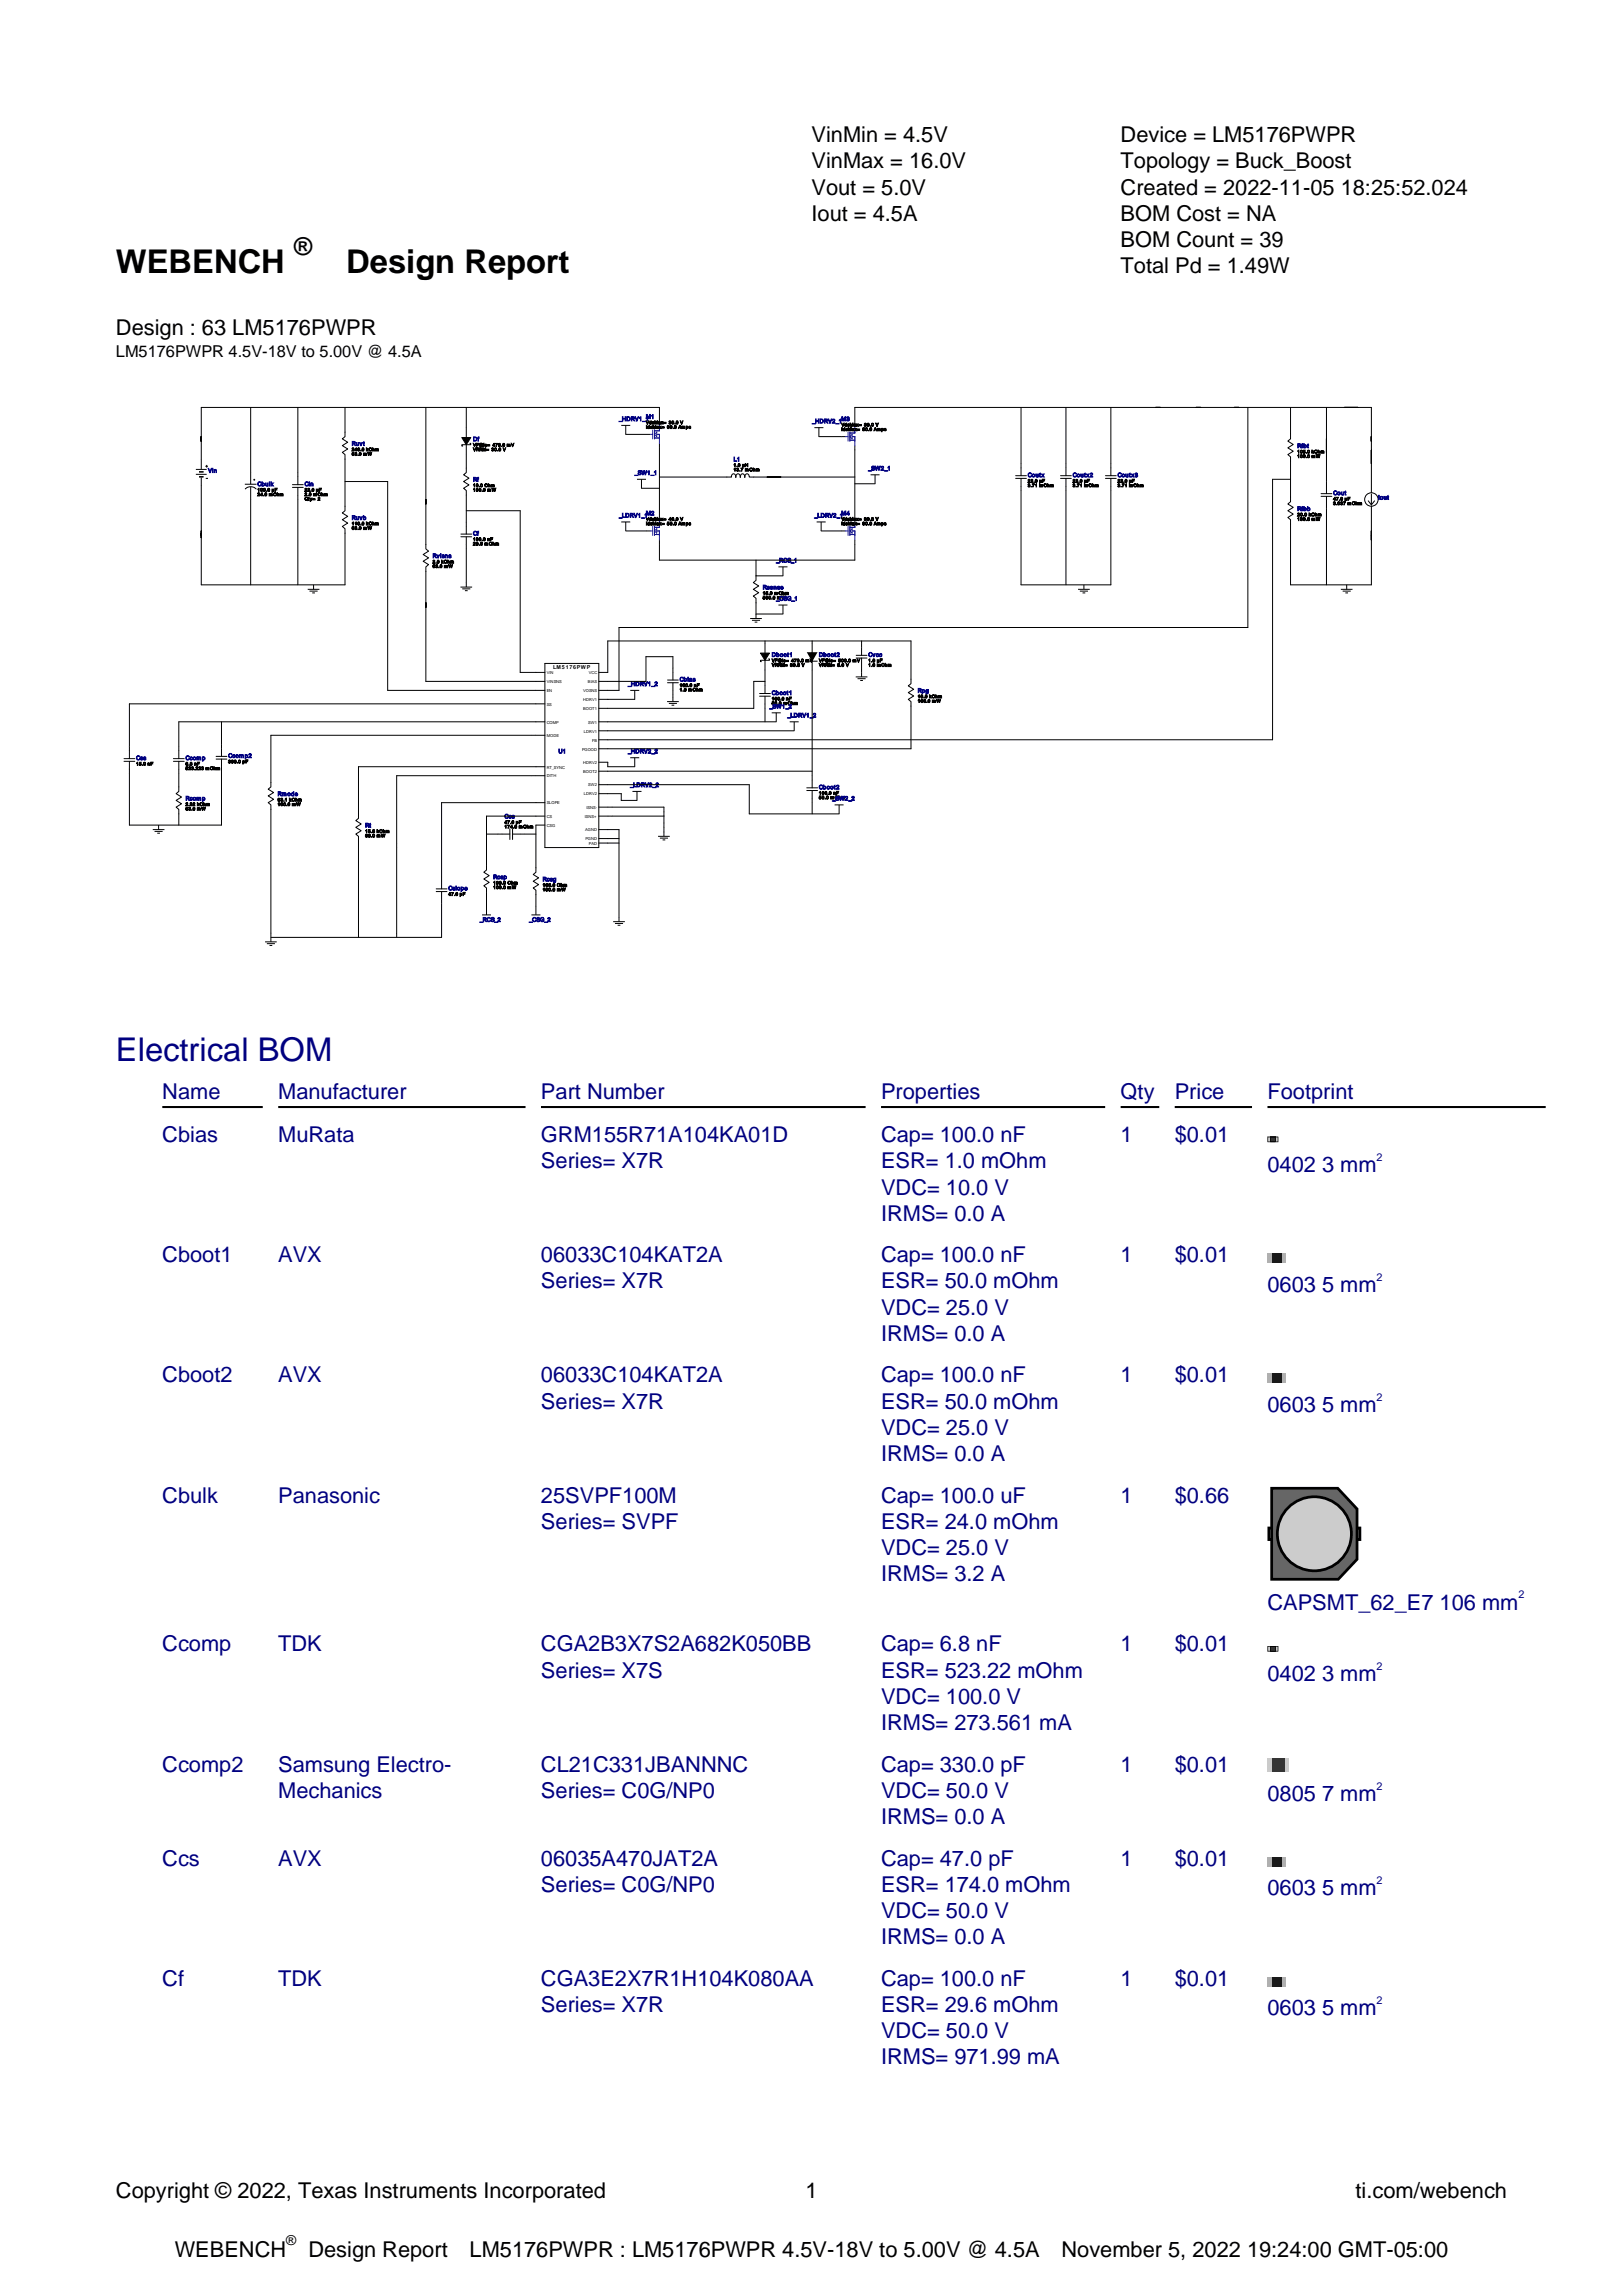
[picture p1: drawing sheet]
<svg xmlns="http://www.w3.org/2000/svg" width="210mm" height="297mm" viewBox="0 0 210 297" stroke-linecap="round" stroke-linejoin="round" font-family="sans-serif">
<defs><g id="words">
<g font-size="4.2">
<text x="15" y="35.3">WEBENCH</text>
<text x="44.8" y="35.3">Design Report</text>
</g>
<text font-size="4.2" fill="#000080" x="15" y="137.3">Electrical BOM</text>
<text font-size="3.2" x="38" y="33">®</text>
<g font-size="2.8">
<text x="105" y="18.4">VinMin = 4.5V</text>
<text x="105" y="21.8">VinMax = 16.0V</text>
<text x="145" y="18.4">Device = LM5176PWPR</text>
<text x="145" y="21.8">Topology = Buck_Boost</text>
<text x="105" y="25.2">Vout = 5.0V</text>
<text x="105" y="28.6">Iout = 4.5A</text>
<text x="145" y="25.2">Created = 2022-11-05 18:25:52.024</text>
<text x="145" y="28.6">BOM Cost = NA</text>
<text x="145" y="32">BOM Count = 39</text>
<text x="145" y="35.3">Total Pd = 1.49W</text>
<text x="15" y="43.4">Design : 63 LM5176PWPR</text>
<text x="15" y="284.4">Copyright © 2022, Texas Instruments Incorporated</text>
<text x="104.2" y="284.4">1</text>
<text x="175.4" y="284.4">ti.com/webench</text>
<text x="22.6" y="292">WEBENCH</text>
<text x="39.9" y="292">Design Report</text>
<text x="60.8" y="292">LM5176PWPR : LM5176PWPR 4.5V-18V to 5.00V @ 4.5A</text>
<text x="137.4" y="292">November 5, 2022 19:24:00 GMT-05:00</text>
</g>
<g font-size="2.8" fill="#000080">
<text x="21" y="142.2">Name</text>
<text x="36" y="142.2">Manufacturer</text>
<text x="70" y="142.2">Part Number</text>
<text x="114" y="142.2">Properties</text>
<text x="145" y="142.2">Qty</text>
<text x="152" y="142.2">Price</text>
<text x="164" y="142.2">Footprint</text>
<text x="21" y="147.8">Cbias</text>
<text x="36" y="147.8">MuRata</text>
<text x="70" y="147.8">GRM155R71A104KA01D</text>
<text x="114" y="147.8">Cap= 100.0 nF</text>
<text x="145" y="147.8">1</text>
<text x="152" y="147.8">$0.01</text>
<text x="70" y="151.2">Series= X7R</text>
<text x="114" y="151.2">ESR= 1.0 mOhm</text>
<text x="114" y="154.6">VDC= 10.0 V</text>
<text x="164" y="151.7">0402 3 mm</text>
<text x="114" y="158">IRMS= 0.0 A</text>
<text x="21" y="163.4">Cboot1</text>
<text x="36" y="163.4">AVX</text>
<text x="70" y="163.4">06033C104KAT2A</text>
<text x="70" y="166.7">Series= X7R</text>
<text x="114" y="163.4">Cap= 100.0 nF</text>
<text x="114" y="166.7">ESR= 50.0 mOhm</text>
<text x="145" y="163.4">1</text>
<text x="152" y="163.4">$0.01</text>
<text x="164" y="167.2">0603 5 mm</text>
<text x="114" y="170.1">VDC= 25.0 V</text>
<text x="114" y="173.5">IRMS= 0.0 A</text>
<text x="21" y="178.9">Cboot2</text>
<text x="36" y="178.9">AVX</text>
<text x="70" y="178.9">06033C104KAT2A</text>
<text x="114" y="178.9">Cap= 100.0 nF</text>
<text x="145" y="178.9">1</text>
<text x="152" y="178.9">$0.01</text>
<text x="70" y="182.3">Series= X7R</text>
<text x="114" y="182.3">ESR= 50.0 mOhm</text>
<text x="114" y="185.7">VDC= 25.0 V</text>
<text x="164" y="182.8">0603 5 mm</text>
<text x="114" y="189.1">IRMS= 0.0 A</text>
<text x="21" y="194.4">Cbulk</text>
<text x="36" y="194.4">Panasonic</text>
<text x="70" y="194.4">25SVPF100M</text>
<text x="70" y="197.8">Series= SVPF</text>
<text x="114" y="194.4">Cap= 100.0 uF</text>
<text x="114" y="197.8">ESR= 24.0 mOhm</text>
<text x="145" y="194.4">1</text>
<text x="152" y="194.4">$0.66</text>
<text x="114" y="201.2">VDC= 25.0 V</text>
<text x="114" y="204.6">IRMS= 3.2 A</text>
<text x="164" y="208.3">CAPSMT_62_E7 106 mm</text>
<text x="21" y="213.7">Ccomp</text>
<text x="36" y="213.7">TDK</text>
<text x="70" y="213.7">CGA2B3X7S2A682K050BB</text>
<text x="114" y="213.7">Cap= 6.8 nF</text>
<text x="145" y="213.7">1</text>
<text x="152" y="213.7">$0.01</text>
<text x="70" y="217.1">Series= X7S</text>
<text x="114" y="217.1">ESR= 523.22 mOhm</text>
<text x="114" y="220.5">VDC= 100.0 V</text>
<text x="164" y="217.6">0402 3 mm</text>
<text x="114" y="223.9">IRMS= 273.561 mA</text>
<text x="21" y="229.3">Ccomp2</text>
<text x="36" y="229.3">Samsung Electro-</text>
<text x="36" y="232.7">Mechanics</text>
<text x="70" y="229.3">CL21C331JBANNNC</text>
<text x="70" y="232.7">Series= C0G/NP0</text>
<text x="114" y="229.3">Cap= 330.0 pF</text>
<text x="114" y="232.7">VDC= 50.0 V</text>
<text x="145" y="229.3">1</text>
<text x="152" y="229.3">$0.01</text>
<text x="164" y="233.1">0805 7 mm</text>
<text x="114" y="236">IRMS= 0.0 A</text>
<text x="21" y="241.4">Ccs</text>
<text x="36" y="241.4">AVX</text>
<text x="70" y="241.4">06035A470JAT2A</text>
<text x="70" y="244.8">Series= C0G/NP0</text>
<text x="114" y="241.4">Cap= 47.0 pF</text>
<text x="114" y="244.8">ESR= 174.0 mOhm</text>
<text x="145" y="241.4">1</text>
<text x="152" y="241.4">$0.01</text>
<text x="164" y="245.3">0603 5 mm</text>
<text x="114" y="248.2">VDC= 50.0 V</text>
<text x="114" y="251.6">IRMS= 0.0 A</text>
<text x="21" y="257">Cf</text>
<text x="36" y="257">TDK</text>
<text x="70" y="257">CGA3E2X7R1H104K080AA</text>
<text x="114" y="257">Cap= 100.0 nF</text>
<text x="145" y="257">1</text>
<text x="152" y="257">$0.01</text>
<text x="70" y="260.4">Series= X7R</text>
<text x="114" y="260.4">ESR= 29.6 mOhm</text>
<text x="114" y="263.7">VDC= 50.0 V</text>
<text x="164" y="260.8">0603 5 mm</text>
<text x="114" y="267.1">IRMS= 971.99 mA</text>
</g>
<text font-size="2.1" x="15" y="46.2">LM5176PWPR 4.5V-18V to 5.00V @ 4.5A</text>
<text font-size="1.8" x="37" y="290.6">®</text>
<g font-size="1.4" fill="#000080">
<text x="178.1" y="150.2">2</text>
<text x="178.1" y="165.7">2</text>
<text x="178.1" y="181.3">2</text>
<text x="196.5" y="206.9">2</text>
<text x="178.1" y="216.1">2</text>
<text x="178.1" y="231.6">2</text>
<text x="178.1" y="243.8">2</text>
<text x="178.1" y="259.3">2</text>
</g>
<g font-size=".8" fill="#000080">
<text x="45.5" y="57.7">Ruvt</text>
<text x="61.2" y="57.1">Df</text>
<text x="80.1" y="54.5">_HDRV1_1</text>
<text x="83.6" y="54.2">M1</text>
<text x="94.9" y="59.7">L1</text>
<text x="105.1" y="54.8">_HDRV2_1</text>
<text x="108.9" y="54.5">M3</text>
<text x="167.9" y="58">Rfbt</text>
<text x="26.9" y="61.2">Vin</text>
<text x="33.3" y="62.9">Cbulk</text>
<text x="39.4" y="62.9">Cin</text>
<text x="61.2" y="62.3">Rf</text>
<text x="82.1" y="61.4">_SW1_1</text>
<text x="112.4" y="60.9">_SW2_1</text>
<text x="133" y="61.7">Coutx</text>
<text x="138.8" y="61.7">Coutx2</text>
<text x="144.6" y="61.7">Coutx3</text>
<text x="172.5" y="64.1">Cout</text>
<text x="178.3" y="64.6">Iout</text>
<text x="45.5" y="67.3">Ruvb</text>
<text x="61.2" y="69.3">Cf</text>
<text x="80.1" y="67">_LDRV1_1</text>
<text x="83.6" y="66.7">M2</text>
<text x="105.4" y="67">_LDRV2_1</text>
<text x="108.9" y="66.7">M4</text>
<text x="167.9" y="66.1">Rfbb</text>
<text x="56" y="72.2">Rvisns</text>
<text x="98.7" y="76.3">Rsense</text>
<text x="100.4" y="77.7">_CSG_1</text>
<text x="100.4" y="72.8">_RCS_1</text>
<text x="81.3" y="88.8">_HDRV1_2</text>
<text x="87.9" y="88.2">Cbias</text>
<text x="99.9" y="85">Dboot1</text>
<text x="99.9" y="89.9">Cboot1</text>
<text x="106" y="85">Dboot2</text>
<text x="112.4" y="85">Cvcc</text>
<text x="118.7" y="89.6">Rpg</text>
<text x="99.6" y="91.7">_SW1_2</text>
<text x="101.9" y="92.8">_LDRV1_2</text>
<text x="17.6" y="98.4">Css</text>
<text x="24" y="98.4">Ccomp</text>
<text x="29.5" y="98.1">Ccomp2</text>
<text x="72.2" y="97.5">U1</text>
<text x="81.3" y="97.5">_HDRV2_2</text>
<text x="81.5" y="101.8">_LDRV2_2</text>
<text x="24" y="103.6">Rcomp</text>
<text x="35.9" y="103">Rmode</text>
<text x="47.3" y="107.1">Rt</text>
<text x="65.3" y="105.9">Ccs</text>
<text x="106" y="102.1">Cboot2</text>
<text x="107.7" y="103.6">_SW2_2</text>
<text x="63.8" y="113.8">Rcsp</text>
<text x="58" y="115.2">Cslope</text>
<text x="62.1" y="119.3">_RCS_2</text>
<text x="68.5" y="119.3">_CSG_2</text>
<text x="70.2" y="114">Rcsg</text>
</g>
<text font-size=".7" x="71.6" y="86.6">LM5176PWP</text>
<g font-size=".6">
<text x="45.5" y="58.4">249.0 kOhm</text>
<text x="45.5" y="58.9">63.0 mW</text>
<text x="61.2" y="57.8">VF@Io= 470.0 mV</text>
<text x="61.2" y="58.4">VRRM= 30.0 V</text>
<text x="83.6" y="54.9">VdsMax= 30.0 V</text>
<text x="83.6" y="55.5">IdsMax= 60.0 Amps</text>
<text x="108.9" y="55.2">VdsMax= 30.0 V</text>
<text x="108.9" y="55.7">IdsMax= 60.0 Amps</text>
<text x="167.9" y="58.7">105.0 kOhm</text>
<text x="167.9" y="59.2">100.0 mW</text>
<text x="33.3" y="63.6">100.0 µF</text>
<text x="33.3" y="64.2">24.0 mOhm</text>
<text x="39.4" y="63.6">22.0 µF</text>
<text x="39.4" y="64.2">2.0 mOhm</text>
<text x="39.4" y="64.8">Qty= 2</text>
<text x="61.2" y="63">10.0 Ohm</text>
<text x="61.2" y="63.6">100.0 mW</text>
<text x="94.9" y="60.4">1.0 µH</text>
<text x="94.9" y="61">13.7 mOhm</text>
<text x="133" y="62.4">22.0 µF</text>
<text x="133" y="63">3.71 mOhm</text>
<text x="138.8" y="62.4">22.0 µF</text>
<text x="138.8" y="63">3.71 mOhm</text>
<text x="144.6" y="62.4">22.0 µF</text>
<text x="144.6" y="63">3.71 mOhm</text>
<text x="172.5" y="64.8">47.0 µF</text>
<text x="172.5" y="65.3">3.037 mOhm</text>
<text x="45.5" y="68">110.0 kOhm</text>
<text x="45.5" y="68.5">63.0 mW</text>
<text x="61.2" y="70">100.0 nF</text>
<text x="61.2" y="70.6">29.6 mOhm</text>
<text x="83.6" y="67.4">VdsMax= 40.0 V</text>
<text x="83.6" y="68">IdsMax= 50.0 Amps</text>
<text x="108.9" y="67.4">VdsMax= 30.0 V</text>
<text x="108.9" y="68">IdsMax= 60.0 Amps</text>
<text x="167.9" y="66.8">20.0 kOhm</text>
<text x="167.9" y="67.4">100.0 mW</text>
<text x="56" y="72.9">2.0 kOhm</text>
<text x="56" y="73.5">63.0 mW</text>
<text x="98.7" y="77">15.0 mOhm</text>
<text x="98.7" y="77.5">500.0 mW</text>
<text x="87.9" y="88.9">100.0 nF</text>
<text x="87.9" y="89.5">1.0 mOhm</text>
<text x="99.9" y="85.7">VF@Io= 470.0 mV</text>
<text x="99.9" y="86.3">VRRM= 30.0 V</text>
<text x="106" y="85.7">VF@Io= 500.0 mV</text>
<text x="106" y="86.3">VRRM= 6.0 V</text>
<text x="112.4" y="85.7">1.0 µF</text>
<text x="112.4" y="86.3">1.0 mOhm</text>
<text x="99.9" y="90.6">100.0 nF</text>
<text x="99.9" y="91.2">50.0 mOhm</text>
<text x="118.7" y="90.3">10.0 kOhm</text>
<text x="118.7" y="90.9">100.0 mW</text>
<text x="17.6" y="99">15.0 nF</text>
<text x="24" y="99">6.8 nF</text>
<text x="24" y="99.6">523.223 mOhm</text>
<text x="29.5" y="98.8">330.0 pF</text>
<text x="24" y="104.3">2.32 kOhm</text>
<text x="24" y="104.9">63.0 mW</text>
<text x="35.9" y="103.7">93.1 kOhm</text>
<text x="35.9" y="104.3">100.0 mW</text>
<text x="47.3" y="107.8">15.8 kOhm</text>
<text x="65.3" y="106.6">47.0 pF</text>
<text x="65.3" y="107.2">174.0 mOhm</text>
<text x="106" y="102.8">100.0 nF</text>
<text x="106" y="103.4">50.0 mOhm</text>
<text x="47.3" y="108.3">63.0 mW</text>
<text x="58" y="115.9">47.0 pF</text>
<text x="63.8" y="114.4">100.0 Ohm</text>
<text x="63.8" y="115">100.0 mW</text>
<text x="70.2" y="114.7">100.0 Ohm</text>
<text x="70.2" y="115.3">100.0 mW</text>
</g>
<g font-size=".5">
<text x="70.7" y="89.6">EN</text>
<text x="70.7" y="87.2">VIN</text>
<text x="70.7" y="88.4">VINSNS</text>
<text x="75.5" y="89.6">VOSNS</text>
<text x="76.1" y="88.4">BIAS</text>
<text x="76.2" y="87.2">VCC</text>
<text x="70.7" y="95.4">MODE</text>
<text x="70.7" y="91.3">SS</text>
<text x="70.7" y="93.6">COMP</text>
<text x="75.4" y="90.7">HDRV1</text>
<text x="75.5" y="91.9">BOOT1</text>
<text x="75.5" y="94.8">LDRV1</text>
<text x="76.1" y="93.6">SW1</text>
<text x="76.6" y="96">FB</text>
<text x="70.7" y="100.6">DITH</text>
<text x="70.7" y="99.5">RT_SYNC</text>
<text x="75.3" y="97.1">PGOOD</text>
<text x="75.4" y="98.9">HDRV2</text>
<text x="75.5" y="100">BOOT2</text>
<text x="76.1" y="101.8">SW2</text>
<text x="70.7" y="104.1">SLOPE</text>
<text x="70.7" y="107">CSG</text>
<text x="70.7" y="105.8">CS</text>
<text x="75.5" y="102.9">LDRV2</text>
<text x="75.7" y="105.8">ISNS+</text>
<text x="75.7" y="107.6">AGND</text>
<text x="75.9" y="104.7">ISNS-</text>
<text x="75.8" y="108.8">PGND</text>
<text x="76.2" y="109.3">PAD</text>
</g>
</g></defs>
<g fill="none" stroke="#000" stroke-width=".13">
<path d="M32.4 52.7v10M38.5 52.7v10M44.6 52.7v3.8l-.3 .3 .7 .4-.7 .5 .7 .4-.7 .4 .3 .3v7.3l-.3 .3 .7 .4-.7 .5 .7 .4-.7 .4 .3 .3v7.3h-18.6v-13.9M55.1 52.7v18.3l.4 .3-.7 .5 .7 .4-.7 .4 .7 .5-.4 .3v14.8h15.4M59.8 56.6h1.1l-.6 1zM60.3 52.7v8.5l-.3 .2 .7 .5-.7 .4 .7 .5-.7 .4 .3 .3v5.6M60.8 57.4h.1v.2h-1.1v.1h.1M80.4 55.1h1.1M81 55.1v1.1h3.2M85.3 55.1v-2.4h-59.3v8M85.3 57.4v10.1M105.4 55.3h1.1"/>
<path d="M106 55.3v1.2h3.4M110.6 55.3v-2.6h66.8v11.1M110.6 57.7v9.8M132.1 52.7v8.9M137.9 52.7v8.9M143.7 52.7v8.9M161.5 52.7v28.5h-81.4v8.1h-2.6M167 52.7v4.1l-.4 .3 .7 .4-.7 .5 .7 .4-.7 .4 .4 .3v5.8l-.4 .3 .7 .5-.7 .4 .7 .4-.7 .5 .4 .3v8.4h10.4v-10.2M171.6 52.7v11.2M25.3 60.7h1.4M25.3 61.4h1.4M25.8 61.7h.5"/>
<path d="M25.8 61h.5M25.8 61.1h.5M26.6 60.3h.3M26.6 61.9h.3M26.7 60.2v.3M31.7 62.7h1.5M31.7 63.3a.98 .98 0 0 1 1.4 0M32.4 63v12.7M32.8 62.1h.2M32.9 62v.2M37.8 62.7h1.4M37.8 63.1h1.4"/>
<path d="M38.5 63.1v12.6M39.8 76.3h1.5M40 76.5h1.1M40.4 76.7h.3M40.6 75.7v.6M44.6 62.3h5.6v27h20.3M59.6 76h1.5M59.6 69.1h1.4M59.6 69.5h1.4M59.8 76.2h1.1M60.2 76.4h.3M60.3 69.5v6.5"/>
<path d="M60.3 66.1h7v20.9h3.2M80.4 67.5h1.1M81 67.5v1.2h3.2M82.4 62h1.2M83 62v1.2h2.3M85.3 69.9v2.6h25.3v-2.6M94.6 61.7l.1-.3 .2-.1 .2 .1 .1 .4 .1-.4 .2-.1 .2 .1 .1 .4 .1-.4 .2-.1 .1 .1 .2 .4 .1-.4 .2-.1 .1 .1 .1 .3h13.7M94.6 61.7h-9.3M97.8 72.5v2M97.8 74.5v.6l-.3 .3 .7 .4-.7 .5 .7 .4-.7 .4 .3 .3v2.6M100.7 78.3h1.2M100.7 73.4h1.2"/>
<path d="M101.3 73.4v1.1h-3.5M101.3 78.3v1.2h-3.5M105.7 67.5h1.1M106.2 67.5v1.2h3.2M112.6 61.4h1.2M113.2 61.4v1.2h-2.6M131.4 61.6h1.4M131.4 61.9h1.4M132.1 61.9v13.8h11.6v-13.8M137.2 61.6h1.4M137.2 61.9h1.4M137.9 61.9v13.8"/>
<path d="M139.5 76.3h1.5M139.7 76.5h1.1M140.1 76.7h.3M140.2 75.7v.6M143 61.6h1.4M143 61.9h1.4M167 62h-2.3v33.7h-87.2M170.9 63.9h1.4M170.9 64.2h1.4M171.6 64.2v11.5M173.5 76.3h1.5M173.7 76.5h1.1"/>
<path d="M174.1 76.7h.3M174.2 75.7v.6M177 64.8l.4 .5M177.4 63.8a.87 .87 0 0 0-.8 .8 .87 .87 0 0 0 .8 .9M177.4 63.8a.87 .87 0 0 1 .9 .8 .87 .87 0 0 1-.9 .9M177.4 63.9v1.4M177.9 64.8l-.5 .5M16 98.2h1.4M16 98.5h1.4M22.4 98.2h1.4M22.4 98.5h1.4M23.1 98.5v3.9l-.3 .3 .7 .4-.7 .5 .7 .4-.7 .5 .3 .2v2.1"/>
<path d="M28 97.9h1.4M28 98.2h1.4M28.7 93.4v4.5M28.7 98.2v8.6h-12v-8.3M70.5 95.2h-35.4v6.6l-.4 .3 .7 .5-.7 .4 .7 .4-.7 .5 .4 .3v17.7M70.5 99.2h-24.1v6.7l-.4 .3 .7 .4-.7 .5 .7 .4-.7 .4 .4 .3v13.1M70.5 93.4h-47.4v4.8M70.5 85.9h7v23.8h-7zM70.5 91.1h-53.8v7.1M77.5 87h1.1v-4.1h39.3v5.6l-.4 .3 .7 .4-.7 .4 .7 .5-.7 .4 .4 .3v6.1h-40.4M81.5 89.3h1.2M81.5 98.1h1.2"/>
<path d="M82.1 98.1v1.1h-3.5v-.6h-1.1M82.1 89.3v1.2h-4.6M86.3 90.8h1.5M86.4 88h1.4M86.4 88.4h1.4M86.5 91h1.1M86.9 91.3h.3M87.1 88v-3h-3.5v3.2h-6.1M87.1 88.4v2.4M97.1 80h1.5M97.3 80.3h1M97.6 80.5h.4"/>
<path d="M98.3 89.7h1.4M98.3 90.1h1.4M98.4 84.5h1.2l-.6 .9zM99 82.9v6.8M99 88.2h-1.5v3.5h-20M99 90.1v3.3M99.4 85.3h.2v.1h-1.2v.2h.1M99.9 92.2h1.1M100.4 92.2v1.2h-22.9M102.2 93.4h1.1M102.8 93.4v1.2h-25.3M104.4 85.6h1.4"/>
<path d="M105.1 82.9v19.1M105.1 99.8h-27.6M110.7 87.6h1.5M110.8 84.8h1.4M110.8 85.2h1.4M111 87.8h1M111.3 88.1h.4M111.5 82.9v1.9M111.5 85.2v2.4M19.8 107.4h1.5M20 107.6h1M20.3 107.8h.4"/>
<path d="M20.5 106.8v.6M56.4 115h1.4M56.4 115.4h1.4M57.1 115.4v5.9h-22M62.4 118.4h1.1M62.9 107.9h3.1M66 107.2v1.4M66.3 107.2v1.4M68.8 118.4h1.1M69.3 107.9h-3M70.5 106.8h-1.2v6.1l-.3 .3 .7 .4-.7 .4 .7 .5-.7 .4 .3 .3v3.2M70.5 105.6h-7.6v7l-.3 .3 .7 .4-.7 .5 .7 .4-.7 .4 .3 .3v3.5"/>
<path d="M70.5 100.4h-19.2v20.9M70.5 103.9h-13.4v11.1M77.5 104.5h8.4v3.7M77.5 107.4h2.6v11.9M77.5 101.5h19.4v3.8h11.7v-1.1M79.3 119.3h1.5M79.6 119.5h1M79.9 119.7h.4M80.1 108.5h-2.6M80.1 109.1h-2.6M81.8 102.4h1.2M82.4 102.4v1.2h-2v-.9h-2.9"/>
<path d="M85.2 108.2h1.5M85.4 108.5h1M85.7 108.7h.4M85.9 105.6h-8.4M104.4 102h1.4M104.4 102.3h1.4M105.1 102.3v3M108 104.2h1.2M34.3 121.9h1.5M34.5 122.1h1.1M34.9 122.4h.3"/>
</g>
<g fill="none" stroke="#00f" stroke-width=".13">
<path d="M84.2 56.2h.3M84.5 55.6v1.2M84.7 55.6v1.2M84.7 56.2l.3-.3v.6zM84.7 56.7h.6M85 56.2h.3v1.2M85.3 55.1v.6h-.6M109.4 56.5h.3M109.7 55.9v1.2M110 55.9v1.2M110 56.5l.3-.3v.6zM110 57h.6"/>
<path d="M110.3 56.5h.3v1.2M110.6 55.3v.7h-.6M84.2 68.7h.3M84.5 68.1v1.2M84.7 68.1v1.2M84.7 69.2h.6M84.7 68.7l.3-.3v.6zM85 68.7h.3v1.2M85.3 67.5v.7h-.6M109.4 68.7h.3M109.7 68.1v1.2M110 69.2h.6"/>
<path d="M110 68.1v1.2M110 68.7l.3-.3v.6zM110.3 68.7h.3v1.2M110.6 67.5v.7h-.6"/>
</g>
<path d="M59.8 56.6h1.1l-.6 1zM98.4 84.5h1.2l-.6 .9zM104.4 84.4h1.4l-.7 1.2z" fill="#000"/>
<path d="M16 143.3h3" fill="none" stroke="#fff" stroke-width=".26"/>
<path d="M21 143.3h13M36 143.3h32M70 143.3h42M114 143.3h29M145 143.3h5M152 143.3h10M164 143.3h36" fill="none" stroke="#000" stroke-width=".26"/>
<path d="M164 147.1h1.4v.7h-1.4z" fill="#cbcbcb"/>
<path d="M164.4 147.1h.7v.7h-.7z" fill="#363636"/>
<g fill="#000">
<path d="M164.4 147.2h.6v.5h-.6zM164.4 147.1v.7h.7v-.7z"/>
<path d="M164.1 147.2h1.2v.5h-1.2zM164 147.1v.7h1.4v-.7z"/>
</g>
<path d="M164 162.2h2.4v1.2h-2.4z" fill="#b3b3b3"/>
<path d="M164.6 162.2h1.2v1.2h-1.2z" fill="#1a1a1a"/>
<path d="M164 177.8h2.4v1.2h-2.4z" fill="#b3b3b3"/>
<path d="M164.6 177.8h1.2v1.2h-1.2z" fill="#1a1a1a"/>
<path d="M164.2 197.7h11.8v1.5h-11.8z" fill="#ccc"/>
<path d="M164.2 197.7h11.8v1.5h-11.8z" fill="none" stroke="#000" stroke-width=".35"/>
<path d="M164.5 192.6h8.6l2.5 2.7v6.5l-2.4 2.6h-8.7z" fill="#666"/>
<path d="M164.5 192.6h8.6l2.5 2.7v6.5l-2.4 2.6h-8.7z" fill="none" stroke="#000" stroke-width=".35"/>
<circle cx="170.1" cy="198.5" r="4.8" fill="#ccc"/>
<circle cx="170.1" cy="198.5" r="4.8" fill="none" stroke="#000" stroke-width=".35"/>
<path d="M164 213h1.4v.7h-1.4z" fill="#cbcbcb"/>
<path d="M164.4 213h.7v.7h-.7z" fill="#363636"/>
<g fill="#000">
<path d="M164.4 213.1h.6v.5h-.6zM164.4 213v.7h.7v-.7z"/>
<path d="M164.1 213.1h1.2v.5h-1.2zM164 213v.7h1.4v-.7z"/>
</g>
<path d="M164 227.5h2.8v1.8h-2.8z" fill="#cbcbcb"/>
<path d="M164.6 227.5h1.6v1.8h-1.6z" fill="#363636"/>
<path d="M164 240.3h2.4v1.2h-2.4z" fill="#b3b3b3"/>
<path d="M164.6 240.3h1.2v1.2h-1.2z" fill="#1a1a1a"/>
<path d="M164 255.8h2.4v1.2h-2.4z" fill="#b3b3b3"/>
<path d="M164.6 255.8h1.2v1.2h-1.2z" fill="#1a1a1a"/>
<use href="#words"/>
</svg>
